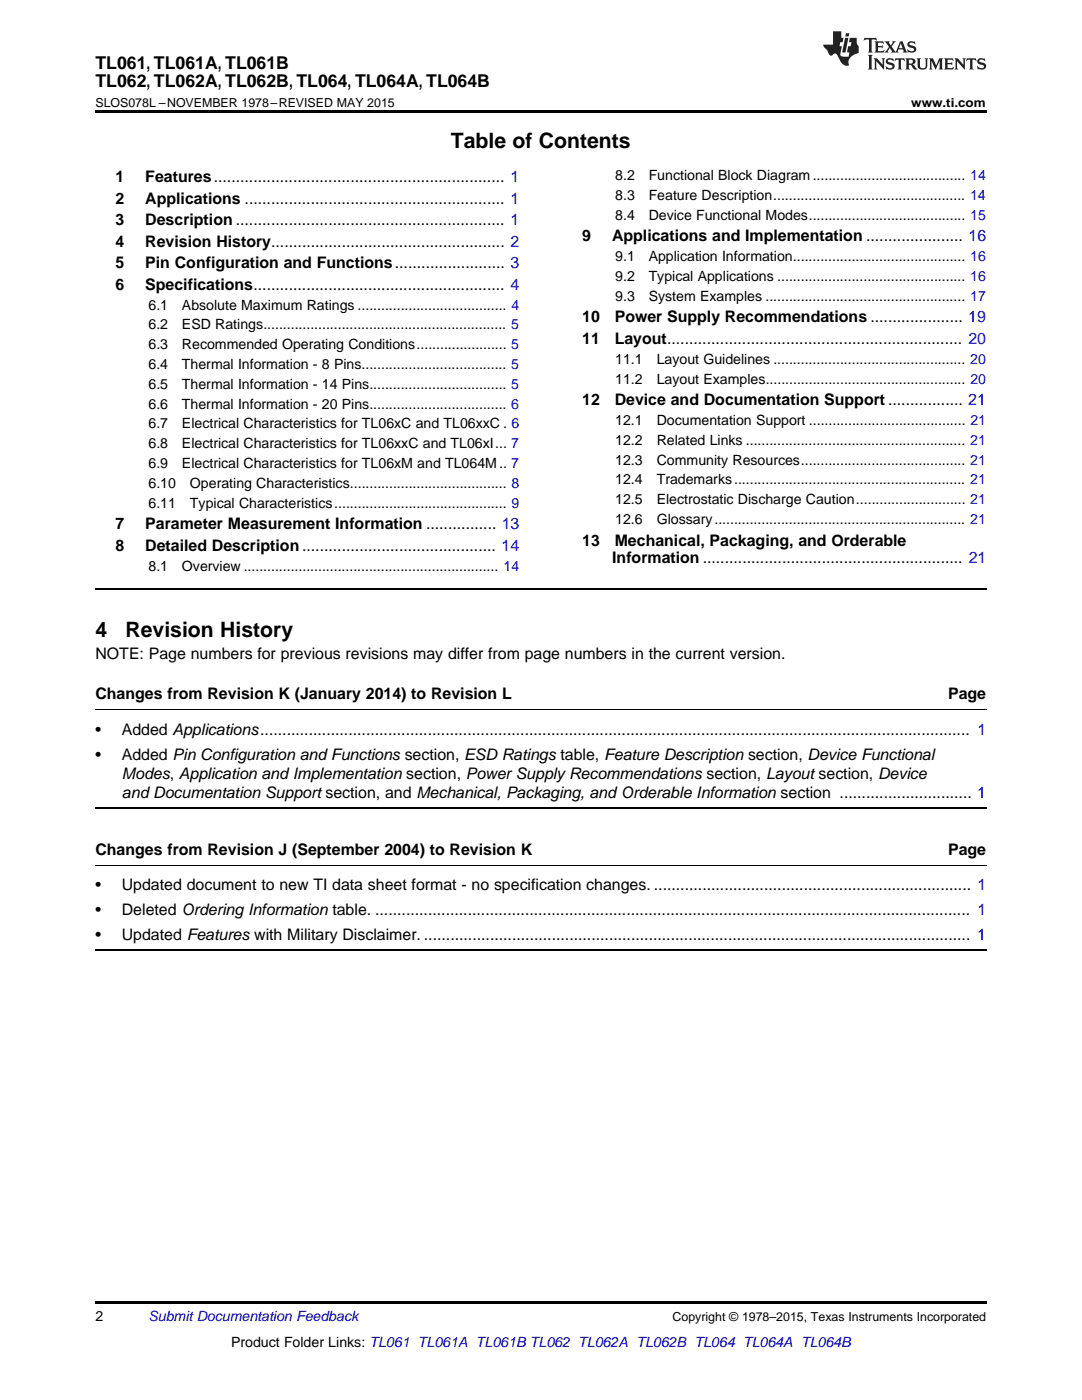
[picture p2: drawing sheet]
<svg xmlns="http://www.w3.org/2000/svg" width="216mm" height="279mm" viewBox="0 0 216 279" stroke-linecap="round" stroke-linejoin="round" font-family="sans-serif">
<defs><g id="words">
<g font-size="4.2">
<text x="90" y="29.6">Table of Contents</text>
<text x="19" y="127.2">4</text>
<text x="25" y="127.2">Revision History</text>
</g>
<g font-size="3.5">
<text x="19" y="13.8">TL061, TL061A, TL061B</text>
<text x="19" y="17.3">TL062, TL062A, TL062B, TL064, TL064A, TL064B</text>
</g>
<g font-size="3.2">
<text x="23" y="36.3">1</text>
<text x="23" y="40.6">2</text>
<text x="29" y="36.3">Features.................................................................. 1</text>
<text x="29" y="40.6">Applications ........................................................... 1</text>
<text x="23" y="44.9">3</text>
<text x="29" y="44.9">Description ............................................................. 1</text>
<text x="23" y="49.2">4</text>
<text x="23" y="53.6">5</text>
<text x="29" y="49.2">Revision History..................................................... 2</text>
<text x="29" y="53.6">Pin Configuration and Functions......................... 3</text>
<text x="116.2" y="48.2">9</text>
<text x="122.1" y="48.2">Applications and Implementation ...................... 16</text>
<text x="23" y="57.9">6</text>
<text x="29" y="57.9">Specifications......................................................... 4</text>
<text x="116.2" y="64.3">10</text>
<text x="122.7" y="64.3">Power Supply Recommendations ..................... 19</text>
<text x="116.2" y="68.7">11</text>
<text x="122.7" y="68.7">Layout................................................................... 20</text>
<text x="116.2" y="80.9">12</text>
<text x="122.7" y="80.9">Device and Documentation Support ................. 21</text>
<text x="23" y="105.6">7</text>
<text x="29" y="105.6">Parameter Measurement Information ................ 13</text>
<text x="23" y="109.9">8</text>
<text x="29" y="109.9">Detailed Description............................................ 14</text>
<text x="116.2" y="108.9">13</text>
<text x="122.2" y="112.4">Information ........................................................... 21</text>
<text x="122.7" y="108.9">Mechanical, Packaging, and Orderable</text>
<text x="19" y="131.5">NOTE: Page numbers for previous revisions may differ from page numbers in the current version.</text>
<text x="19" y="139.6">Changes from Revision K (January 2014) to Revision L</text>
<text x="189.2" y="139.6">Page</text>
<text x="19" y="146.6">•</text>
<text x="24.3" y="146.6">Added Applications................................................................................................................................................................. 1</text>
<text x="19" y="151.6">•</text>
<text x="24.3" y="151.6">Added Pin Configuration and Functions section, ESD Ratings table, Feature Description section, Device Functional</text>
<text x="24.3" y="155.5">Modes, Application and Implementation section, Power Supply Recommendations section, Layout section, Device</text>
<text x="24.3" y="159.3">and Documentation Support section, and Mechanical, Packaging, and Orderable Information section .............................. 1</text>
<text x="19" y="170.6">Changes from Revision J (September 2004) to Revision K</text>
<text x="189.2" y="170.6">Page</text>
<text x="19" y="177.7">•</text>
<text x="24.3" y="177.7">Updated document to new TI data sheet format - no specification changes. ........................................................................ 1</text>
<text x="19" y="182.6">•</text>
<text x="24.3" y="182.6">Deleted Ordering Information table. ....................................................................................................................................... 1</text>
<text x="19" y="187.6">•</text>
<text x="24.3" y="187.6">Updated Features with Military Disclaimer. ............................................................................................................................ 1</text>
</g>
<g font-size="2.8">
<text x="122.8" y="36">8.2</text>
<text x="129.4" y="36">Functional Block Diagram....................................... 14</text>
<text x="122.8" y="39.9">8.3</text>
<text x="129.4" y="39.9">Feature Description................................................. 14</text>
<text x="122.8" y="43.9">8.4</text>
<text x="129.4" y="43.9">Device Functional Modes........................................ 15</text>
<text x="122.8" y="52.1">9.1</text>
<text x="129.4" y="52.1">Application Information............................................ 16</text>
<text x="122.8" y="56.1">9.2</text>
<text x="129.4" y="56.1">Typical Applications ................................................ 16</text>
<text x="29.6" y="61.8">6.1</text>
<text x="29.6" y="65.8">6.2</text>
<text x="36.3" y="61.8">Absolute Maximum Ratings ...................................... 4</text>
<text x="36.3" y="65.8">ESD Ratings.............................................................. 5</text>
<text x="122.8" y="60">9.3</text>
<text x="129.4" y="60">System Examples ................................................... 17</text>
<text x="29.6" y="69.7">6.3</text>
<text x="36.3" y="69.7">Recommended Operating Conditions....................... 5</text>
<text x="29.6" y="73.7">6.4</text>
<text x="29.6" y="77.6">6.5</text>
<text x="36.3" y="73.7">Thermal Information - 8 Pins..................................... 5</text>
<text x="36.3" y="77.6">Thermal Information - 14 Pins................................... 5</text>
<text x="122.8" y="72.6">11.1</text>
<text x="122.8" y="76.6">11.2</text>
<text x="131" y="72.6">Layout Guidelines ................................................. 20</text>
<text x="131" y="76.6">Layout Examples................................................... 20</text>
<text x="29.6" y="81.6">6.6</text>
<text x="36.3" y="81.6">Thermal Information - 20 Pins................................... 6</text>
<text x="29.6" y="85.5">6.7</text>
<text x="29.6" y="89.5">6.8</text>
<text x="36.3" y="85.5">Electrical Characteristics for TL06xC and TL06xxC . 6</text>
<text x="36.3" y="89.5">Electrical Characteristics for TL06xxC and TL06xI... 7</text>
<text x="122.8" y="84.8">12.1</text>
<text x="122.8" y="88.8">12.2</text>
<text x="131" y="84.8">Documentation Support ........................................ 21</text>
<text x="131" y="88.8">Related Links ........................................................ 21</text>
<text x="29.6" y="93.4">6.9</text>
<text x="36.3" y="93.4">Electrical Characteristics for TL06xM and TL064M.. 7</text>
<text x="122.8" y="92.7">12.3</text>
<text x="131" y="92.7">Community Resources.......................................... 21</text>
<text x="29.6" y="97.4">6.10</text>
<text x="29.6" y="101.3">6.11</text>
<text x="37.9" y="97.4">Operating Characteristics........................................ 8</text>
<text x="37.9" y="101.3">Typical Characteristics............................................ 9</text>
<text x="122.8" y="96.7">12.4</text>
<text x="122.8" y="100.6">12.5</text>
<text x="131" y="96.7">Trademarks........................................................... 21</text>
<text x="131" y="100.6">Electrostatic Discharge Caution............................ 21</text>
<text x="122.8" y="104.6">12.6</text>
<text x="131" y="104.6">Glossary................................................................ 21</text>
<text x="29.6" y="113.9">8.1</text>
<text x="36.3" y="113.9">Overview ................................................................. 14</text>
<text x="19" y="263.6">2</text>
<text x="46.1" y="268.9">Product Folder Links: TL061 TL061A TL061B TL062 TL062A TL062B TL064 TL064A TL064B</text>
</g>
<text font-size="2.8" fill="#0000c8" x="29.6" y="263.6">Submit Documentation Feedback</text>
<g font-size="2.5">
<text x="19" y="21.4">SLOS078L –NOVEMBER 1978–REVISED MAY 2015</text>
<text x="181.8" y="21.4">www.ti.com</text>
<text x="134.2" y="263.6">Copyright © 1978–2015, Texas Instruments Incorporated</text>
</g>
</g></defs>
<path d="M19 22h177.8v.5h-177.8zM19 259.7h177.8v.5h-177.8z" fill="#000"/>
<path d="M19 117.6h177.8M19 161.3h177.8M19 189.5h177.8" fill="none" stroke="#000" stroke-width=".35"/>
<path d="M19 141.7h177.8M19 172.7h177.8" fill="none" stroke="#000" stroke-width=".2"/>
<g fill="#231f20">
<path d="M172.5 7.6l-.1 .5 .4-.2h.6v.1v2.1l-.2 .4h.9l-.2-.4v-2.1l.1-.1h.5l.5 .2-.2-.5zM174.5 8.3l.2 .3v1.5l-.2 .4h1.8l.2-.6a1.04 1.04 0 0 1-1.3 .2v-.7h.6l.3 .2v-.6l-.3 .2h-.6v-.6l.8-.1 .4 .3-.2-.5zM176.5 8.3l.9 1.1-.9 1.1h.8l-.2-.2 .4-.7 .5 .7-.2 .2h1.5l-.2-.2 .2-.4h.9l.1 .4-.2 .2h1l-.3-.3-.7-1.9h-.5l-.9 2-.8-1 .9-1h-.8l.1 .3-.4 .5-.3-.6 .1-.2zM179.7 8.6l.4 1h-.7zM181.3 8.4a.63 .63 0 0 0-.2 .7 .63 .63 0 0 0 .6 .4l.6 .2 .1 .2a.75 .75 0 0 1-.7 .4 .75 .75 0 0 1-.6-.5l.1 .7 .1-.1a1.11 1.11 0 0 0 1.5-.6 1.13 1.13 0 0 0-1.2-.8l-.1-.4a1.04 1.04 0 0 1 1.2 .2l-.2-.5-.2 .1-.4-.2zM173.2 10.9l.2 .4v2.2l-.2 .4h1l-.3-.4v-2.2l.3-.4zM174.3 11.6l.3 .4v1.5l-.3 .4h.8l-.2-.4v-1.3l1.5 1.7v-1.9l.2-.4h-.7l.2 .4v.9l-1.1-1.3zM177 11.8a.62 .62 0 0 0-.2 .7 .62 .62 0 0 0 .6 .4l.6 .1 .1 .3a.76 .76 0 0 1-.7 .3 .76 .76 0 0 1-.7-.4l.2 .7 .1-.1a1.11 1.11 0 0 0 1.5-.6 1.13 1.13 0 0 0-1.2-.8l-.1-.4a1.04 1.04 0 0 1 1.2 .2l-.2-.6-.2 .1-.5-.1zM178.7 11.6l-.2 .6a.61 .61 0 0 1 .8-.3v1.6l-.2 .4h.9l-.2-.4v-1.6a.63 .63 0 0 1 .7 .3l-.1-.6zM180.6 11.6l.3 .4v1.5l-.3 .4h1l-.2-.2-.1-.8 .6 .2a.76 .76 0 0 0 1.2 .7l-1-1a.58 .58 0 0 0 .6-.5 .58 .58 0 0 0-.5-.6zM181.4 11.9h.1a.45 .45 0 0 1 .5 .1 .45 .45 0 0 1 .1 .5l-.8 .2zM182.9 11.6l.2 .2a2.17 2.17 0 0 0 .3 1.9 .99 .99 0 0 0 1.6-.6v-1.1l.2-.4h-.7l.2 .2a1.92 1.92 0 0 1-.2 1.8 .6 .6 0 0 1-.9-.5v-1.1l.2-.4zM185.4 11.6l.2 .4v1.5l-.2 .4h.7l-.2-.4v-1.4l.8 1.8 .8-1.8v1.4l-.2 .4h.9l-.2-.4v-1.5l.2-.4h-.8l-.6 1.5-.6-1.5zM188.4 11.6l.2 .4v1.5l-.2 .4h1.8l.1-.6a1.04 1.04 0 0 1-1.2 .1v-.6h.5l.4 .2v-.6l-.4 .2h-.5v-.7h.8l.3 .3-.1-.6zM190.5 11.6l.2 .4v1.5l-.2 .4h.7l-.2-.4v-1.3l1.5 1.7v-1.9l.2-.4h-.7l.2 .4v.9l-1.1-1.3zM192.9 11.6l-.1 .6a.61 .61 0 0 1 .7-.3l.1 1.6-.3 .4h1l-.3-.4 .1-1.6a.63 .63 0 0 1 .7 .3l-.1-.6zM195.2 11.8a.62 .62 0 0 0-.2 .7 .62 .62 0 0 0 .6 .4l.6 .1 .1 .3a.76 .76 0 0 1-.7 .3 .76 .76 0 0 1-.6-.4l.1 .7 .1-.1a1.11 1.11 0 0 0 1.6-.6 1.13 1.13 0 0 0-1.3-.8l-.1-.4a1.04 1.04 0 0 1 1.2 .2l-.1-.6-.2 .1-.5-.1z"/>
<path d="M166.2 6.3v2.6h-1.9v.4l.8 .9a.91 .91 0 0 0 1 .8 .56 .56 0 0 1 .5-.3 .56 .56 0 0 1 .5 .3l.4 .8a1.53 1.53 0 0 0 1.9 1.2 1.54 1.54 0 0 1 1-2.1l.9-.3v-1.4a1.52 1.52 0 0 1-.4-1.6h-1.3l-.2 .8h.5l-.2 .8h-.5l-.1 1v.2l.4 .1-.2 .8a1.93 1.93 0 0 1-1.6-.3l.3-1.8h-.5l.2-.8h.4l.2-.8h-.4v-1.3zM168.6 7.6l-.6 2.9h.7l.6-2.9zM168.8 6.6l-.1 .7h.6l.2-.7z"/>
</g>
<use href="#words"/>
</svg>
